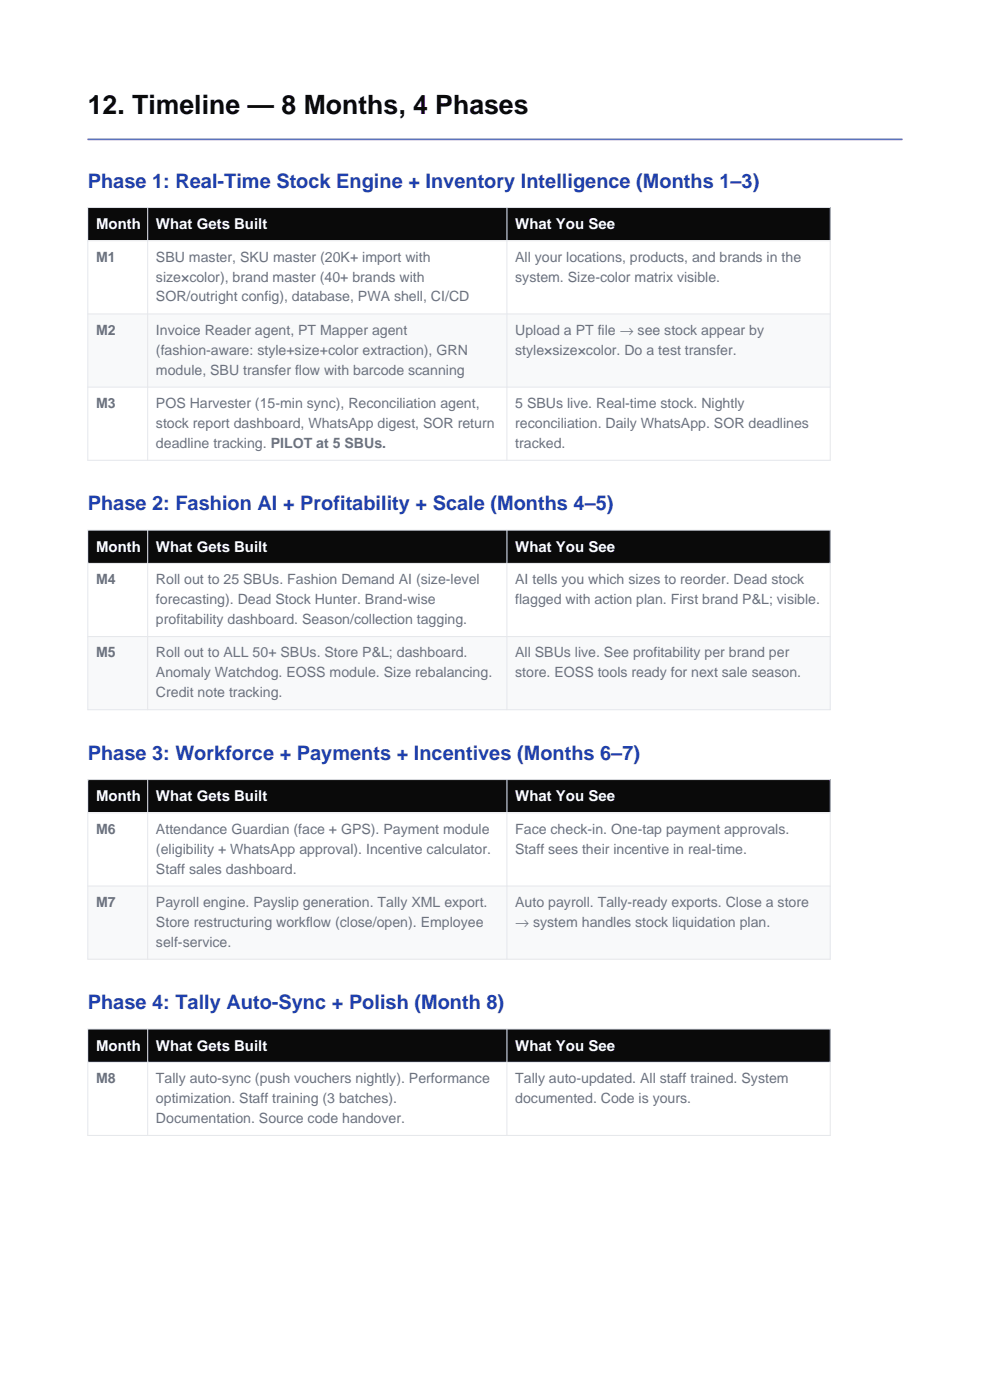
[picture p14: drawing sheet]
<svg xmlns="http://www.w3.org/2000/svg" width="210mm" height="297mm" viewBox="0 0 210 297" stroke-linecap="round" stroke-linejoin="round" font-family="sans-serif">
<defs><g id="words">
<text font-size="5.6" fill="#0a0a0a" x="18.6" y="24.3">12. Timeline — 8 Months, 4 Phases</text>
<g font-size="4.2" fill="#1e40af">
<text x="18.6" y="39.8">Phase 1: Real-Time Stock Engine + Inventory Intelligence (Months 1–3)</text>
<text x="18.6" y="108.2">Phase 2: Fashion AI + Profitability + Scale (Months 4–5)</text>
<text x="18.6" y="161.1">Phase 3: Workforce + Payments + Incentives (Months 6–7)</text>
<text x="18.6" y="214.1">Phase 4: Tally Auto-Sync + Polish (Month 8)</text>
</g>
<g font-size="3.2" fill="#fff">
<text x="20.4" y="48.6">Month</text>
<text x="33.1" y="48.6">What Gets Built</text>
<text x="109.3" y="48.6">What You See</text>
<text x="20.4" y="117.1">Month</text>
<text x="33.1" y="117.1">What Gets Built</text>
<text x="109.3" y="117.1">What You See</text>
<text x="20.4" y="170">Month</text>
<text x="33.1" y="170">What Gets Built</text>
<text x="109.3" y="170">What You See</text>
<text x="20.4" y="222.9">Month</text>
<text x="33.1" y="222.9">What Gets Built</text>
<text x="109.3" y="222.9">What You See</text>
</g>
<g font-size="3" fill="#6b7280">
<text x="20.4" y="55.5">M1</text>
<text x="33.1" y="55.5">SBU master, SKU master (20K+ import with</text>
<text x="33.1" y="59.7">size×color), brand master (40+ brands with</text>
<text x="109.3" y="55.5">All your locations, products, and brands in the</text>
<text x="109.3" y="59.7">system. Size-color matrix visible.</text>
<text x="33.1" y="64">SOR/outright config), database, PWA shell, CI/CD</text>
<text x="20.4" y="71">M2</text>
<text x="33.1" y="71">Invoice Reader agent, PT Mapper agent</text>
<text x="109.3" y="71">Upload a PT file → see stock appear by</text>
<text x="33.1" y="75.2">(fashion-aware: style+size+color extraction), GRN</text>
<text x="109.3" y="75.2">style×size×color. Do a test transfer.</text>
<text x="33.1" y="79.5">module, SBU transfer flow with barcode scanning</text>
<text x="20.4" y="86.5">M3</text>
<text x="33.1" y="86.5">POS Harvester (15-min sync), Reconciliation agent,</text>
<text x="109.3" y="86.5">5 SBUs live. Real-time stock. Nightly</text>
<text x="33.1" y="90.8">stock report dashboard, WhatsApp digest, SOR return</text>
<text x="33.1" y="95">deadline tracking. PILOT at 5 SBUs.</text>
<text x="109.3" y="90.8">reconciliation. Daily WhatsApp. SOR deadlines</text>
<text x="109.3" y="95">tracked.</text>
<text x="20.4" y="123.9">M4</text>
<text x="33.1" y="123.9">Roll out to 25 SBUs. Fashion Demand AI (size-level</text>
<text x="109.3" y="123.9">AI tells you which sizes to reorder. Dead stock</text>
<text x="33.1" y="128.2">forecasting). Dead Stock Hunter. Brand-wise</text>
<text x="109.3" y="128.2">flagged with action plan. First brand P&amp;L; visible.</text>
<text x="33.1" y="132.4">profitability dashboard. Season/collection tagging.</text>
<text x="20.4" y="139.5">M5</text>
<text x="33.1" y="139.5">Roll out to ALL 50+ SBUs. Store P&amp;L; dashboard.</text>
<text x="33.1" y="143.7">Anomaly Watchdog. EOSS module. Size rebalancing.</text>
<text x="109.3" y="139.5">All SBUs live. See profitability per brand per</text>
<text x="109.3" y="143.7">store. EOSS tools ready for next sale season.</text>
<text x="33.1" y="147.9">Credit note tracking.</text>
<text x="20.4" y="176.8">M6</text>
<text x="33.1" y="176.8">Attendance Guardian (face + GPS). Payment module</text>
<text x="109.3" y="176.8">Face check-in. One-tap payment approvals.</text>
<text x="33.1" y="181.1">(eligibility + WhatsApp approval). Incentive calculator.</text>
<text x="33.1" y="185.3">Staff sales dashboard.</text>
<text x="109.3" y="181.1">Staff sees their incentive in real-time.</text>
<text x="20.4" y="192.4">M7</text>
<text x="33.1" y="192.4">Payroll engine. Payslip generation. Tally XML export.</text>
<text x="33.1" y="196.6">Store restructuring workflow (close/open). Employee</text>
<text x="109.3" y="192.4">Auto payroll. Tally-ready exports. Close a store</text>
<text x="109.3" y="196.6">→ system handles stock liquidation plan.</text>
<text x="33.1" y="200.8">self-service.</text>
<text x="20.4" y="229.8">M8</text>
<text x="33.1" y="229.8">Tally auto-sync (push vouchers nightly). Performance</text>
<text x="33.1" y="234">optimization. Staff training (3 batches).</text>
<text x="109.3" y="229.8">Tally auto-updated. All staff trained. System</text>
<text x="109.3" y="234">documented. Code is yours.</text>
<text x="33.1" y="238.2">Documentation. Source code handover.</text>
</g>
</g></defs>
<path d="M18.6 29.6h172.8" fill="none" stroke="#9333ea" stroke-width=".35"/>
<path d="M18.6 44h157.5v7.1h-157.5z" fill-rule="evenodd" fill="#0a0a0a"/>
<path d="M18.6 51.1h157.5v15.5h-157.5z" fill-rule="evenodd" fill="#fff"/>
<path d="M18.6 66.6h157.5v15.5h-157.5z" fill-rule="evenodd" fill="#f8f9fa"/>
<path d="M18.6 82.1h157.5v15.5h-157.5z" fill-rule="evenodd" fill="#fff"/>
<path d="M18.6 44h157.5v53.6h-157.5zM18.6 51.1h157.5M31.3 44v53.6M107.5 44v53.6M18.6 66.6h157.5M18.6 82.1h157.5" fill="none" stroke="#e5e7eb" stroke-width=".21"/>
<path d="M18.6 112.5h157.5v7h-157.5z" fill-rule="evenodd" fill="#0a0a0a"/>
<path d="M18.6 119.5h157.5v15.5h-157.5z" fill-rule="evenodd" fill="#fff"/>
<path d="M18.6 135h157.5v15.6h-157.5z" fill-rule="evenodd" fill="#f8f9fa"/>
<path d="M18.6 112.5h157.5v38.1h-157.5zM18.6 119.5h157.5M31.3 112.5v38.1M107.5 112.5v38.1M18.6 135h157.5" fill="none" stroke="#e5e7eb" stroke-width=".21"/>
<path d="M18.6 165.4h157.5v7h-157.5z" fill-rule="evenodd" fill="#0a0a0a"/>
<path d="M18.6 172.4h157.5v15.6h-157.5z" fill-rule="evenodd" fill="#fff"/>
<path d="M18.6 188h157.5v15.5h-157.5z" fill-rule="evenodd" fill="#f8f9fa"/>
<path d="M18.6 165.4h157.5v38.1h-157.5zM18.6 172.4h157.5M31.3 165.4v38.1M107.5 165.4v38.1M18.6 188h157.5" fill="none" stroke="#e5e7eb" stroke-width=".21"/>
<path d="M18.6 218.3h157.5v7.1h-157.5z" fill-rule="evenodd" fill="#0a0a0a"/>
<path d="M18.6 225.4h157.5v15.5h-157.5z" fill-rule="evenodd" fill="#fff"/>
<path d="M18.6 218.3h157.5v22.6h-157.5zM31.3 218.3v22.6M107.5 218.3v22.6M18.6 225.4h157.5" fill="none" stroke="#e5e7eb" stroke-width=".21"/>
<use href="#words"/>
</svg>
